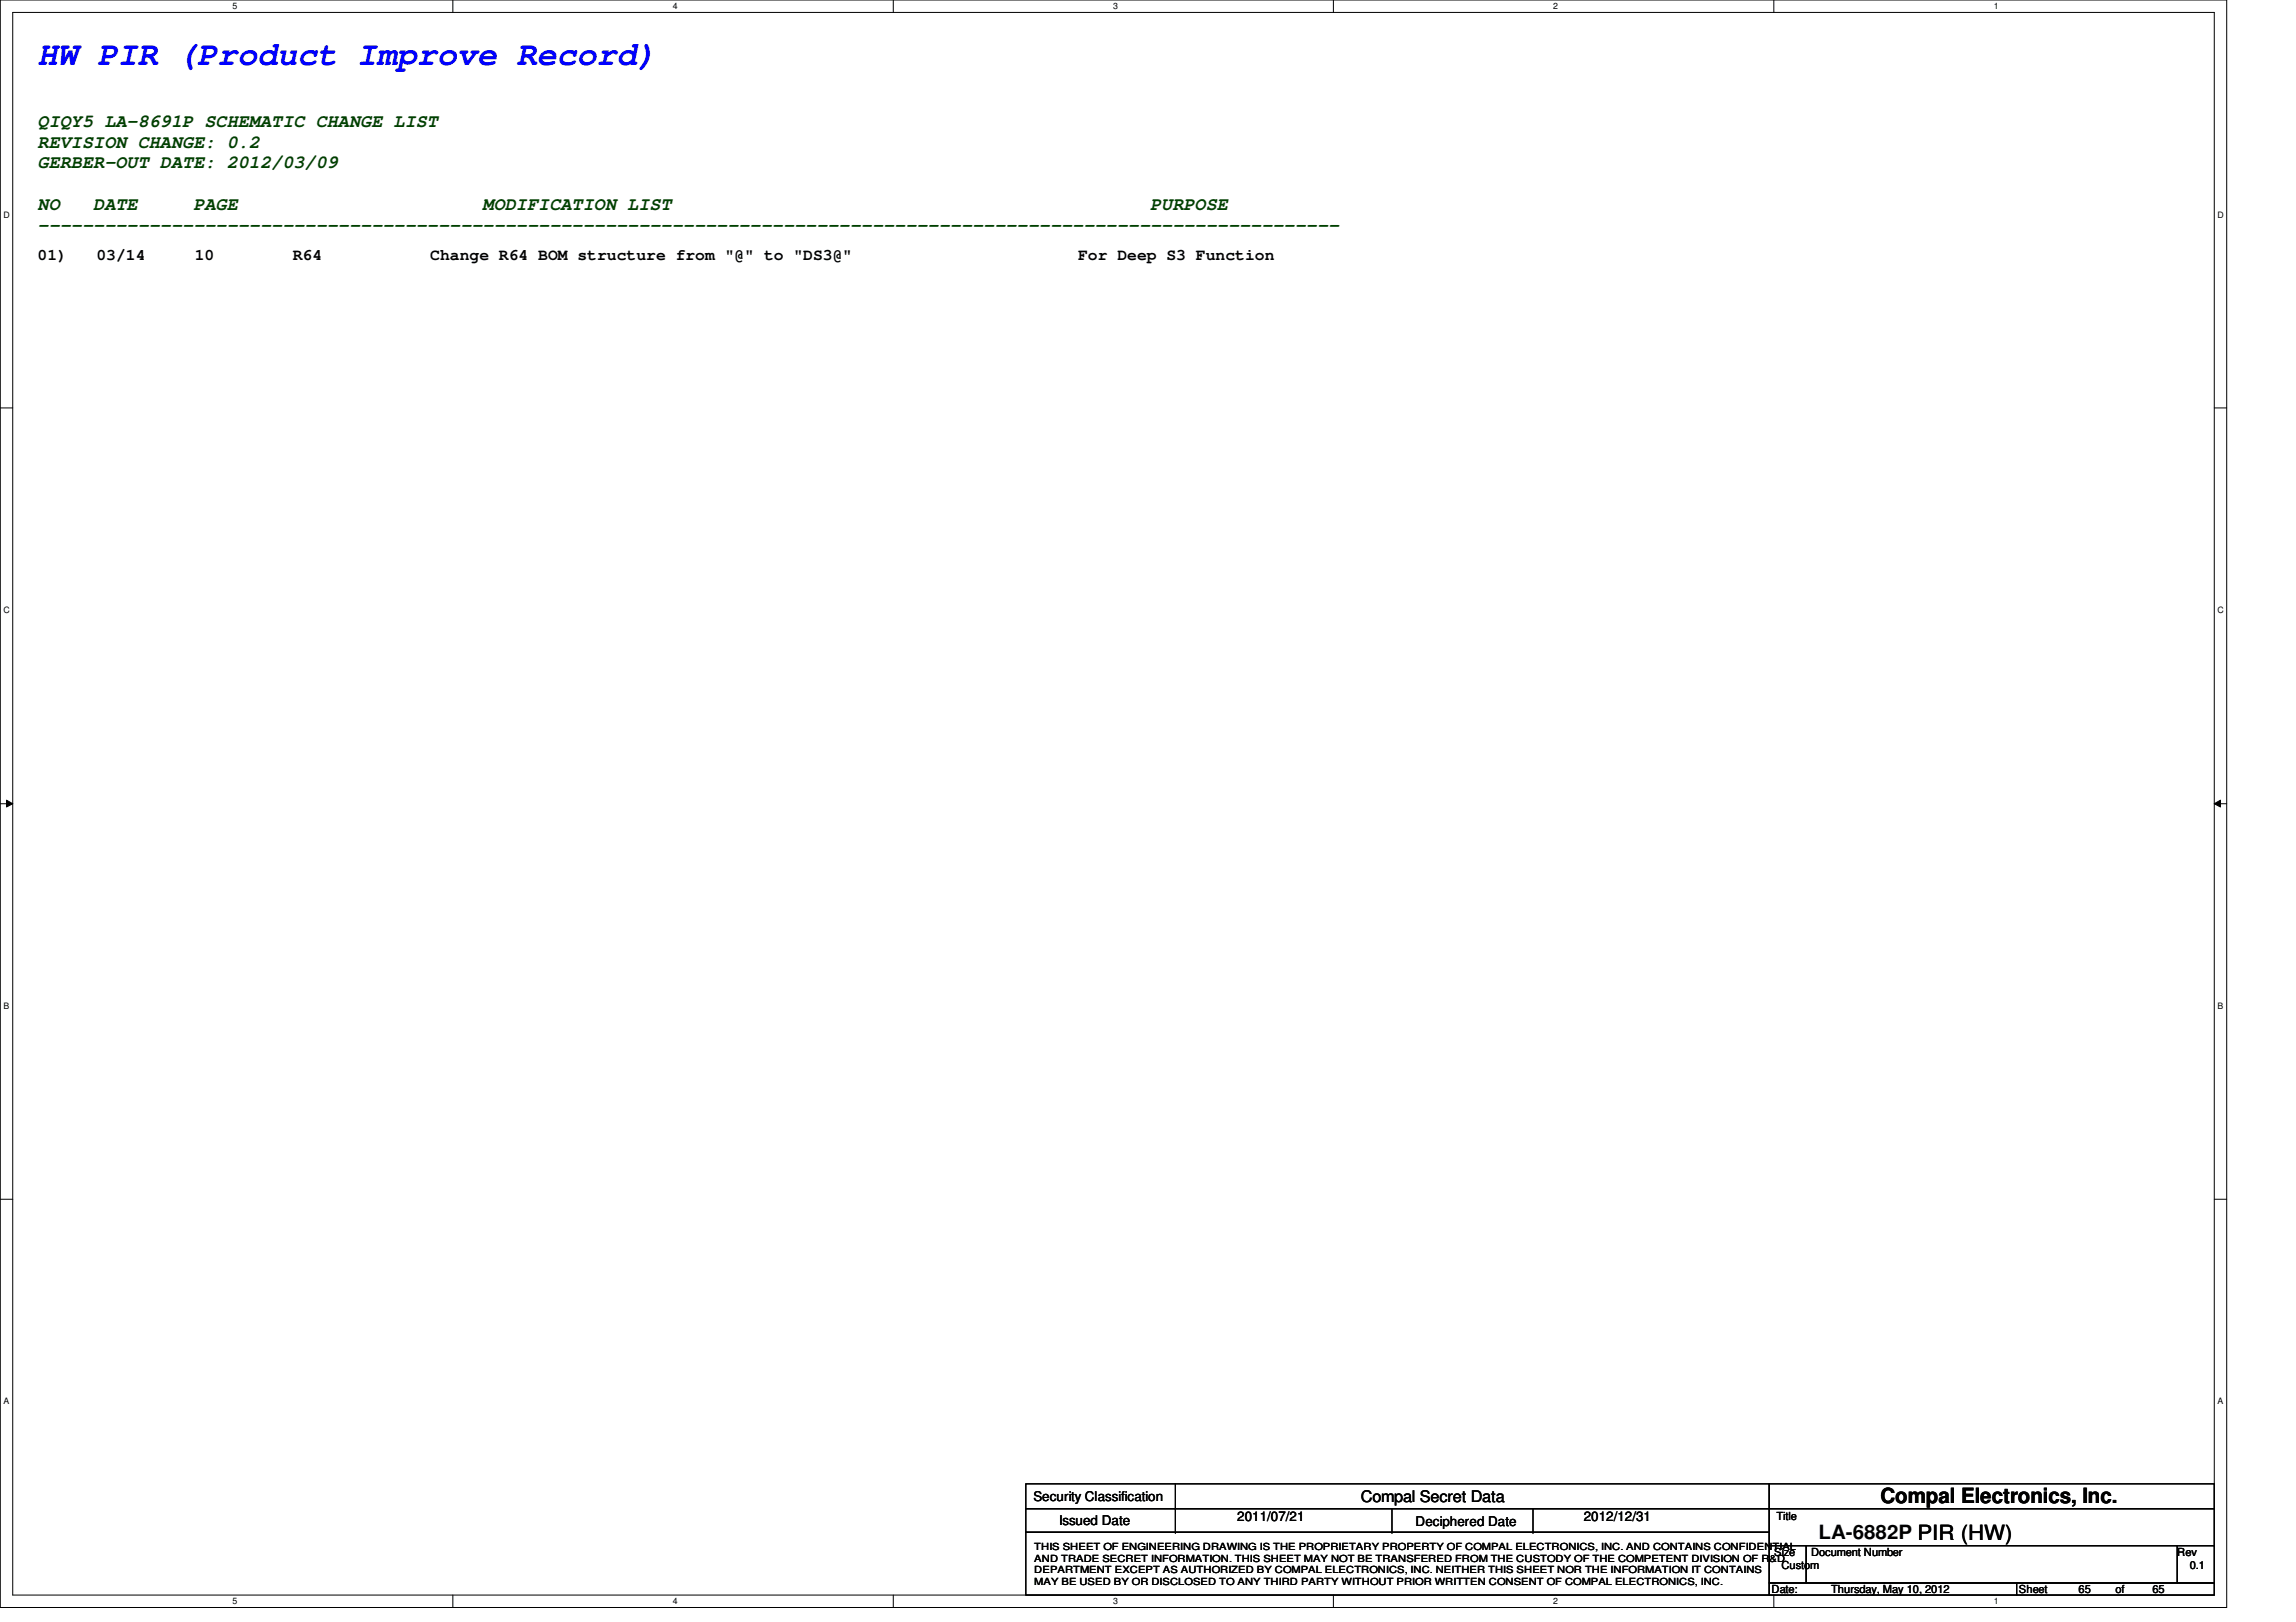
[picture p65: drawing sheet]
<svg xmlns="http://www.w3.org/2000/svg" width="297mm" height="210mm" viewBox="0 0 297 210" stroke-linecap="round" stroke-linejoin="round" font-family="sans-serif">
<defs><g id="words">
<text font-size="4.3" fill="#00f" x="4.9" y="8.5">HW PIR (Product Improve Record)</text>
<g font-size="2.7">
<text x="243.3" y="194.6">Compal Electronics, Inc.</text>
<text x="248.1" y="199.3">PIR (HW)</text>
</g>
<text font-size="2.5" x="235.3" y="199.2">LA-6882P PIR (HW)</text>
<g font-size="2.4" fill="#004000">
<text x="4.9" y="16.4">QIQY5 LA-8691P SCHEMATIC CHANGE LIST</text>
<text x="4.9" y="19.1">REVISION CHANGE: 0.2</text>
<text x="4.9" y="21.8">GERBER-OUT DATE: 2012/03/09</text>
<text x="4.9" y="27.2">NO</text>
<text x="4.9" y="29.9">---------------------------------------------------------------------------------------------------------------------</text>
<text x="12.1" y="27.2">DATE</text>
<text x="25" y="27.2">PAGE</text>
<text x="62.4" y="27.2">MODIFICATION LIST</text>
<text x="148.8" y="27.2">PURPOSE</text>
</g>
<g font-size="2.1">
<text x="4.9" y="33.7">01)</text>
<text x="12.5" y="33.7">03/14</text>
<text x="25.2" y="33.7">10</text>
<text x="37.9" y="33.7">R64</text>
<text x="55.7" y="33.7">Change R64 BOM structure from &quot;@&quot; to &quot;DS3@&quot;</text>
<text x="139.5" y="33.7">For Deep S3 Function</text>
<text x="176.1" y="194.4">Compal Secret Data</text>
</g>
<g font-size="1.7">
<text x="133.7" y="194.3">Security Classification</text>
<text x="137" y="197.3">Issued Date</text>
<text x="160.1" y="196.8">2011/07/21</text>
<text x="183.1" y="197.5">Deciphered Date</text>
<text x="204.9" y="196.8">2012/12/31</text>
</g>
<g font-size="1.4">
<text x="229.8" y="196.8">Title</text>
<text x="229.5" y="201.4">Size</text>
<text x="230.5" y="203">Custom</text>
<text x="234.3" y="201.4">Document Number</text>
<text x="281.7" y="201.4">Rev</text>
<text x="283.3" y="203">0.1</text>
<text x="229.2" y="206.2">Date:</text>
<text x="236.9" y="206.2">Thursday, May 10, 2012</text>
<text x="261.2" y="206.2">Sheet</text>
<text x="268.9" y="206.2">65</text>
<text x="273.7" y="206.2">of</text>
<text x="278.5" y="206.2">65</text>
</g>
<g font-size="1.3">
<text x="133.8" y="200.6">THIS SHEET OF ENGINEERING DRAWING IS THE PROPRIETARY PROPERTY OF COMPAL ELECTRONICS, INC. AND CONTAINS CONFIDENTIAL</text>
<text x="133.8" y="202.1">AND TRADE SECRET INFORMATION. THIS SHEET MAY NOT BE TRANSFERED FROM THE CUSTODY OF THE COMPETENT DIVISION OF R&amp;D</text>
<text x="133.8" y="203.6">DEPARTMENT EXCEPT AS AUTHORIZED BY COMPAL ELECTRONICS, INC. NEITHER THIS SHEET NOR THE INFORMATION IT CONTAINS</text>
<text x="133.8" y="205.1">MAY BE USED BY OR DISCLOSED TO ANY THIRD PARTY WITHOUT PRIOR WRITTEN CONSENT OF COMPAL ELECTRONICS, INC.</text>
</g>
<g font-size="1.1">
<text x="30.1" y="1.1">5</text>
<text x="87" y="1.1">4</text>
<text x="144" y="1.1">3</text>
<text x="201" y="1.1">2</text>
<text x="257.9" y="1.1">1</text>
<text x=".5" y="28.2">D</text>
<text x="286.9" y="28.2">D</text>
<text x=".5" y="79.3">C</text>
<text x="286.9" y="79.3">C</text>
<text x=".5" y="130.6">B</text>
<text x="286.9" y="130.6">B</text>
<text x=".5" y="181.7">A</text>
<text x="286.9" y="181.7">A</text>
<text x="30.1" y="207.6">5</text>
<text x="87" y="207.6">4</text>
<text x="144" y="207.6">3</text>
<text x="201" y="207.6">2</text>
<text x="257.9" y="207.6">1</text>
</g>
</g></defs>
<path d="M0 0h288.1v208h-288.1zM1.6 1.6h284.9v204.8h-284.9z" fill="none" stroke="#000" stroke-width=".13"/>
<g fill="#fff">
<path d="M30.1 .2h.6v1.2h-.6z"/>
<path d="M30.1 206.6h.6v1.2h-.6z"/>
</g>
<path d="M58.6 0v1.6M58.6 206.4v1.6" fill="none" stroke="#000" stroke-width=".13"/>
<g fill="#fff">
<path d="M87 .2h.6v1.2h-.6z"/>
<path d="M87 206.6h.6v1.2h-.6z"/>
</g>
<path d="M115.6 0v1.6M115.6 206.4v1.6" fill="none" stroke="#000" stroke-width=".13"/>
<g fill="#fff">
<path d="M144 .2h.6v1.2h-.6z"/>
<path d="M144 206.6h.6v1.2h-.6z"/>
</g>
<path d="M172.5 0v1.6M172.5 206.4v1.6" fill="none" stroke="#000" stroke-width=".13"/>
<g fill="#fff">
<path d="M201 .2h.5v1.2h-.5z"/>
<path d="M201 206.6h.5v1.2h-.5z"/>
</g>
<path d="M229.5 0v1.6M229.5 206.4v1.6" fill="none" stroke="#000" stroke-width=".13"/>
<g fill="#fff">
<path d="M257.9 .2h.6v1.2h-.6z"/>
<path d="M257.9 206.6h.6v1.2h-.6z"/>
<path d="M.5 27.2h.7v1.2h-.7z"/>
<path d="M286.9 27.2h.8v1.2h-.8z"/>
<path d="M.5 78.4h.7v1.1h-.7z"/>
<path d="M286.9 78.4h.8v1.1h-.8z"/>
</g>
<path d="M0 52.8h1.6M286.5 52.8h1.6" fill="none" stroke="#000" stroke-width=".13"/>
<g fill="#fff">
<path d="M.5 129.6h.7v1.2h-.7z"/>
<path d="M286.9 129.6h.7v1.2h-.7z"/>
</g>
<path d="M0 104h1.6M.8 103.5l.8 .5-.8 .4zM286.5 104l.8-.5v.9zM286.5 104h1.6" fill="none" stroke="#000" stroke-width=".13"/>
<path d="M.8 103.5l.8 .5-.8 .4zM286.5 104l.8-.5v.9z" fill="#000"/>
<g fill="#fff">
<path d="M.5 180.8h.7v1.1h-.7z"/>
<path d="M286.9 180.8h.7v1.1h-.7z"/>
</g>
<g fill="none" stroke="#000" stroke-width=".13">
<path d="M0 155.2h1.6M286.5 155.2h1.6M132.7 192h96.2v3.2h-96.2zM132.7 195.2h96.2v3.1h-96.2zM132.7 198.3h96.2v8.1h-96.2zM152.1 195.2h.1M152.1 198.3h.1M152.1 192v6.3M180.1 198.3h.1M180.1 195.2v3.1M198.3 198.3h.1M198.3 195.2v3.1"/>
<path d="M228.9 192h57.6v3.2h-57.6zM228.9 195.2h57.6v4.8h-57.6zM228.9 200h4.8v4.9h-4.8zM228.9 204.9h32v1.5h-32zM233.7 200h48v4.9h-48zM260.9 204.9h25.6v1.5h-25.6zM281.7 200h4.8v4.9h-4.8z"/>
</g>
<use href="#words"/>
</svg>
